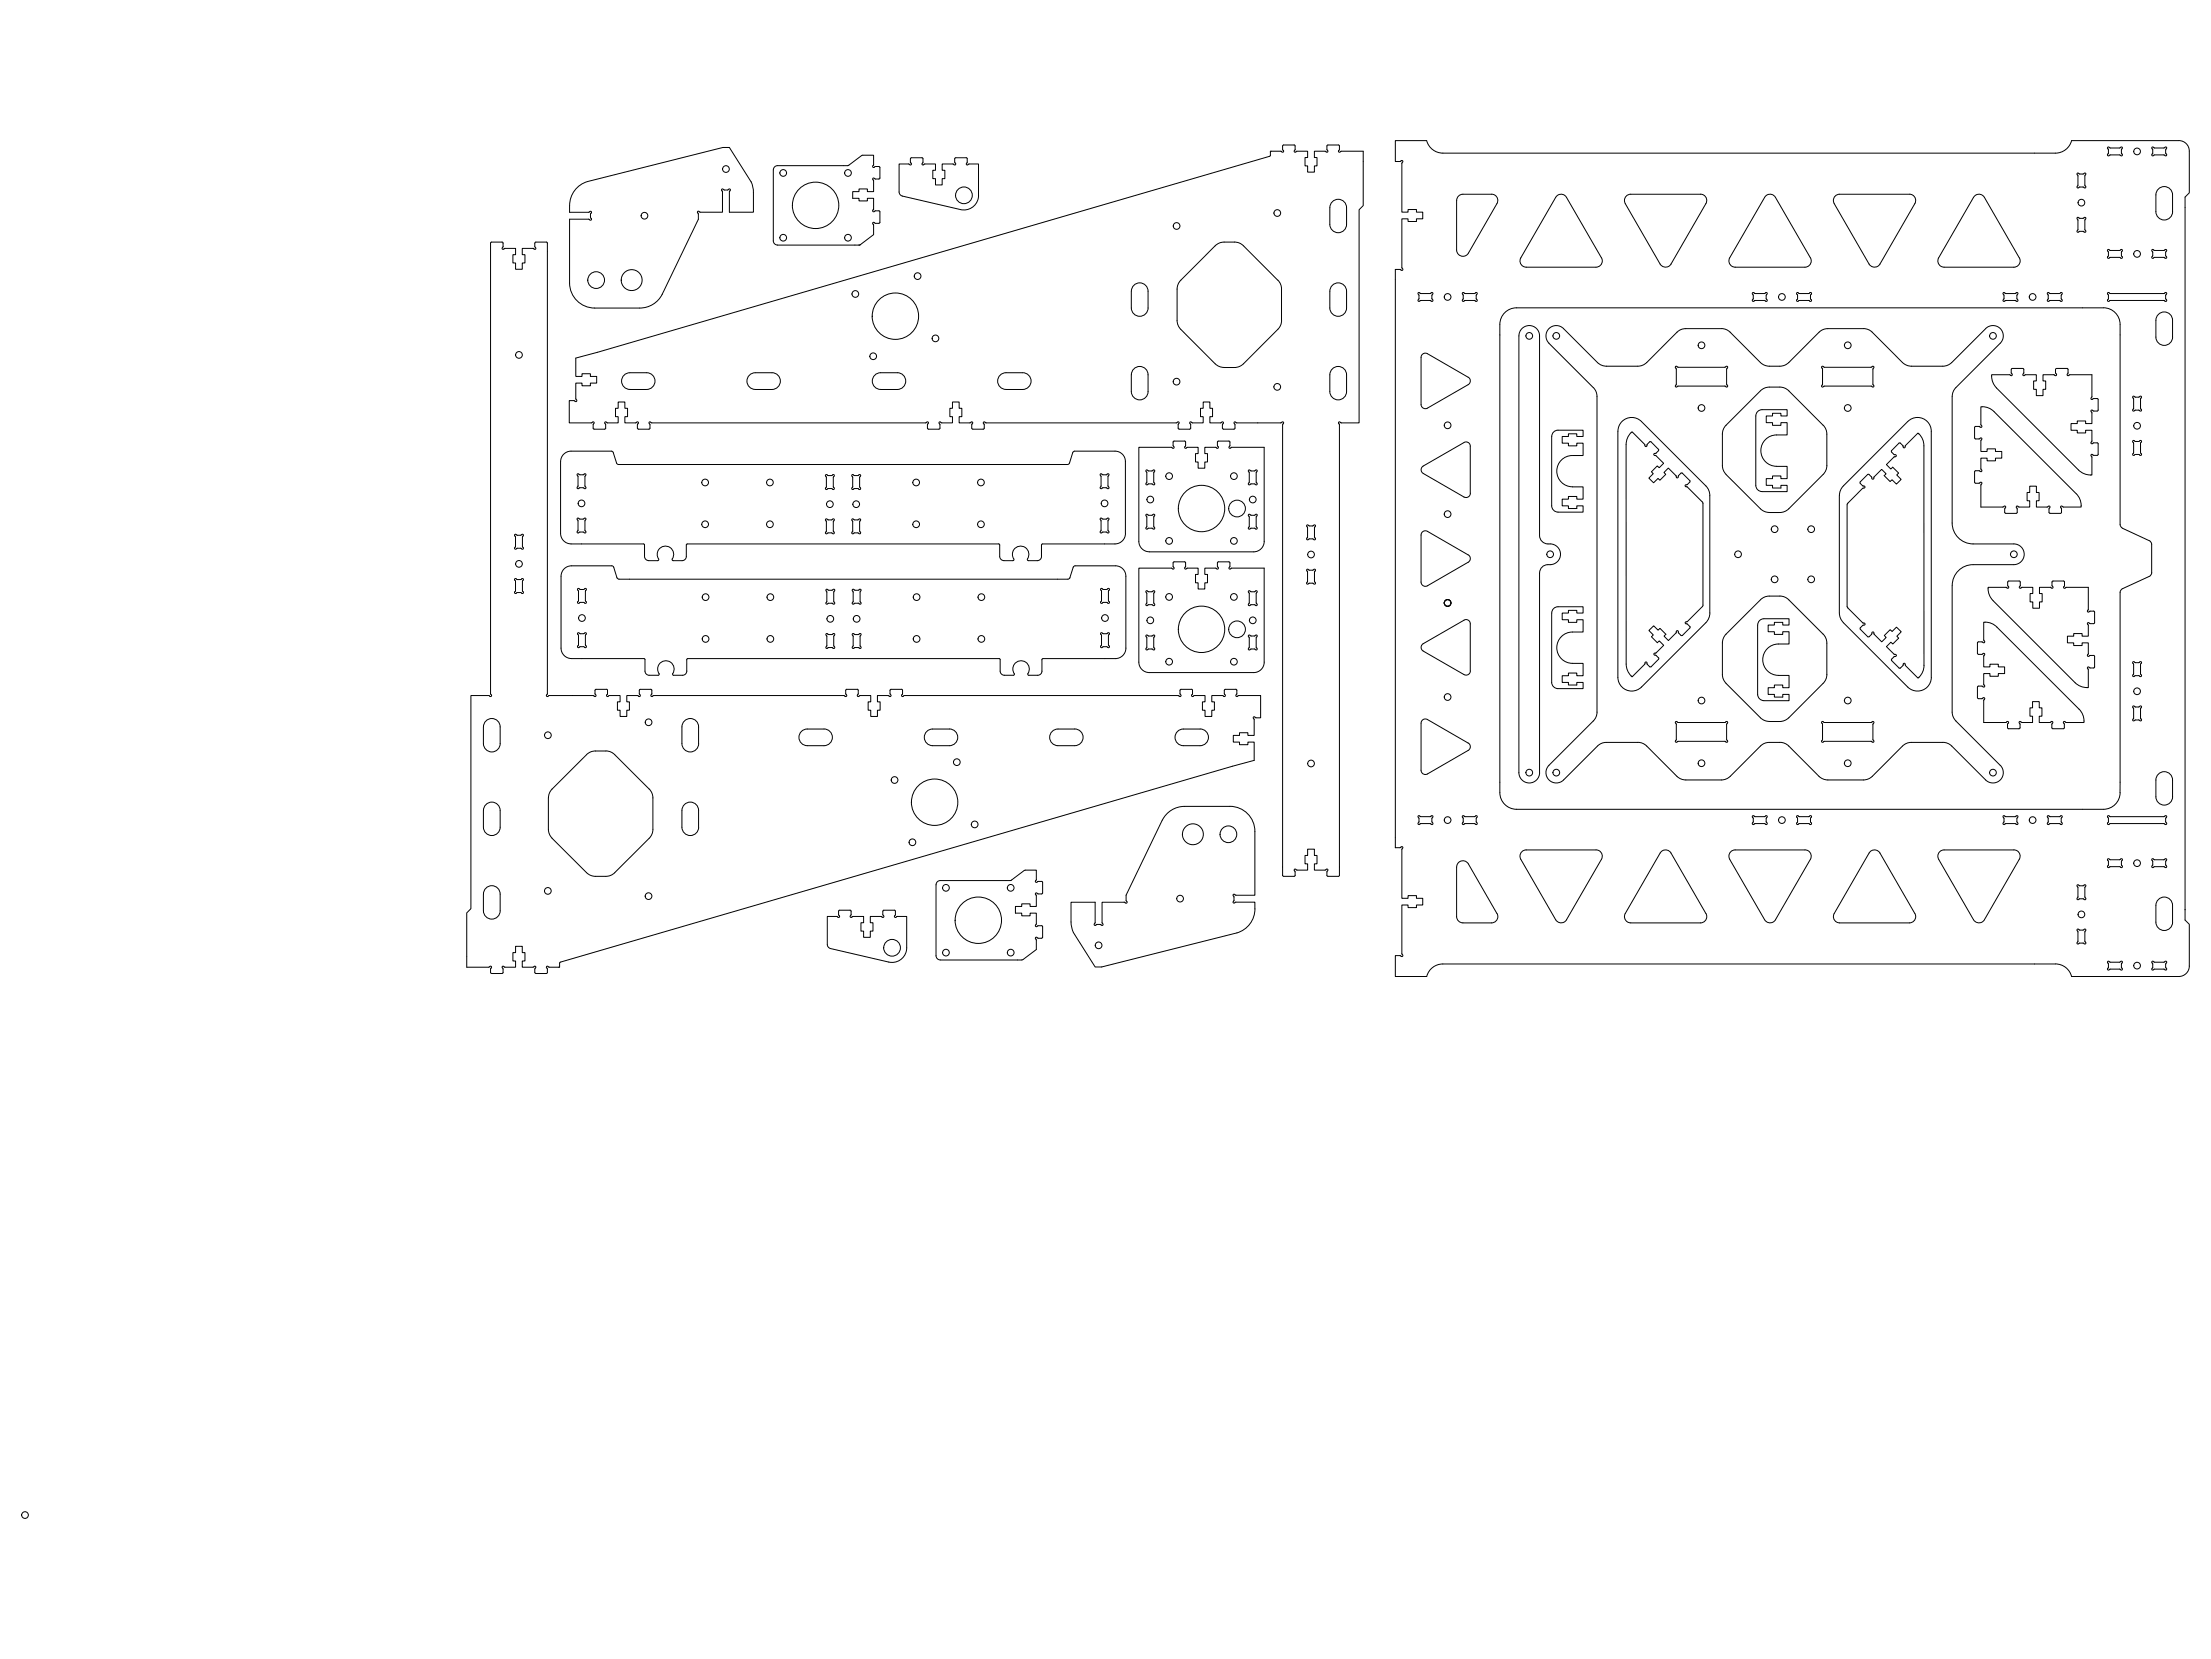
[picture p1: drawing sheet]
<svg xmlns="http://www.w3.org/2000/svg" width="1219mm" height="914mm" viewBox="0 0 1219 914" stroke-linecap="round" stroke-linejoin="round" font-family="sans-serif">
<!-- layer: WHITE -->
<g fill="none" stroke="#000" stroke-width=".55">
<path d="M713 80h-6v2a1 1 0 0 1 0 2 .8 .8 0 0 1-1-1h-5M713 80h1v3a.8 .8 0 0 0 0 1 .8 .8 0 0 0 1-1h6v4h-2v4h2v4h4v-4h1v-4h-1v-4h6a.7 .7 0 0 0 1 1 1.1 1.1 0 0 0-1-2l1-2h6M738 80v3a.8 .8 0 0 0 0 1 .8 .8 0 0 0 1-1h13M1142 78h59M1142 77a9 9 0 0 1-9 7M1201 77a6 6 0 0 1 6 6v23l-2 3M426 94v39l1 1 2 1h42M430 95a1.9 1.9 0 0 1 3-1 1.9 1.9 0 0 1 0 3 1.9 1.9 0 0 1-3-1v-1M465 91h-36l-2 1-1 2M476 86h6v5a.8 .8 0 0 0-1 1 1 1 0 0 0 2 0h2v6M485 98v1h-2a1.1 1.1 0 0 0-2-1 1.1 1.1 0 0 0 1 2v6h-4v-2h-4v2h-4v3h4v2h4v-2h4v6a1.1 1.1 0 0 0-1 2 1.1 1.1 0 0 0 2-1h2v1v6h-2M526 88v1a1.1 1.1 0 0 1 1 2 1.1 1.1 0 0 1-2-1h-6v4h2v4h-2v4h-3v-4h-2v-4h2v-4h-6l-1 1a.8 .8 0 0 1-1-1 .8 .8 0 0 1 1-1l-1-2h-6v1v1v1a.8 .8 0 0 1 0 1 .8 .8 0 0 1-1-1"/>
<path d="M526 88l1-1h6v3a.8 .8 0 0 0 0 1 .8 .8 0 0 0 1-1h5v18a8 8 0 0 1-9 8l-33-8-1-2v-16h5M700 86l-371 108M752 89v24l-3 3v117h-10a.8 .8 0 0 0-1 0 .8 .8 0 0 0 0 1v244M1122 84h-327a9 9 0 0 1-9-6h-17v11h3a.8 .8 0 0 1 1 0 .8 .8 0 0 1 0 1v27h3v-2h5v2h3v4h-3v1h-5v-1h-3v27a.8 .8 0 0 1 0 1 .8 .8 0 0 1-1-1M1146 96h2a1 1 0 0 1 2 0 .8 .8 0 0 1-1 1v5l1 1a.8 .8 0 0 1-1 1 .8 .8 0 0 1-1-1M1147 96a1 1 0 0 0-2 0 .8 .8 0 0 0 0 1v5M1162 81l6 1a1.1 1.1 0 0 1 2-1 1.1 1.1 0 0 1-1 2l1 2a.8 .8 0 0 1-1 1 .8 .8 0 0 1-1-1h-5v1a.8 .8 0 0 1-1-1 .8 .8 0 0 1 0-1zM1186 81l7 1a.8 .8 0 0 1 1-1 1 1 0 0 1 0 2v2a.8 .8 0 0 1 0 1 .8 .8 0 0 1-1-1h-5l-1 1a.8 .8 0 0 1-1-1 .8 .8 0 0 1 1-1zM399 105h2a.8 .8 0 0 1 1-1 1 1 0 0 1 0 2M399 105a.8 .8 0 0 0-1-1 1 1 0 0 0 0 2v11h-12a.8 .8 0 0 0-1 0 .8 .8 0 0 0 0 1v3l-20 41a14 14 0 0 1-12 8h-25a14 14 0 0 1-14-14v-35h11a.8 .8 0 0 0 1 0 .8 .8 0 0 0 0-1v-2a.8 .8 0 0 0 0-1 .8 .8 0 0 0-1 0h-11a16 16 0 0 1 4-14l6-3 75-19h3l12 20 1 4v12h-13v-11M733 114a5 5 0 0 1 5-4 5 5 0 0 1 4 4v10a5 5 0 0 1-4 4 5 5 0 0 1-5-4v-10M822 107h1a3 3 0 0 1 2 5l-16 28"/>
<path d="M897 108l2-1h39a3 3 0 0 1 2 5l-19 34a3 3 0 0 1-6 0l-19-34a3 3 0 0 1 1-4zM1012 108l2-1h39a3 3 0 0 1 3 5l-20 34a3 3 0 0 1-6 0l-19-34a3 3 0 0 1 1-4zM1146 102h-1a1 1 0 0 0 0 2 .7 .7 0 0 0 1-1h2M1190 104a5 5 0 0 1 5-1 5 5 0 0 1 3 4v10a5 5 0 0 1-5 4 5 5 0 0 1-5-4v-10zM1205 114v387M270 139v243l1 1a.8 .8 0 0 1-1 1 .8 .8 0 0 1-1-1h-9v118l-3 2v24M270 134l1-1h6v3a.7 .7 0 0 0 0 1 .7 .7 0 0 0 1 0h6v3h-1v5h1v3h4v-3h1v-5h-1v-3h6M302 134l-1-1-6 1v2v1a.8 .8 0 0 1-1 0M302 139v244a.8 .8 0 0 0 0 1 .8 .8 0 0 0 1-1h12M430 131a1.9 1.9 0 0 1 3-2 2 2 0 0 1 0 4 1.9 1.9 0 0 1-3-1v-1M483 123h-1a.8 .8 0 0 0-1 0 .8 .8 0 0 0 1 1v5M670 135l-20 20-1 4"/>
<path d="M670 135l4-2h7l3 1 21 21 1 4v18v2l-1 2-21 20-3 2-9-1-2-1-20-21-1-3v-18M1146 126l-1 1a.7 .7 0 0 0 0 1 .7 .7 0 0 0 1 0h2M1146 120h2a1 1 0 0 1 2 0 .9 .9 0 0 1-1 1v5l1 1a.8 .8 0 0 1-1 1 .8 .8 0 0 1-1-1M1147 120a1 1 0 0 0-2 0 .8 .8 0 0 0 0 1v5M1162 138h6a1 1 0 0 1 2 0 .8 .8 0 0 1-1 1l1 3a.8 .8 0 0 1-1 0 .8 .8 0 0 1-1 0h-5a.8 .8 0 0 1-1 0 .8 .8 0 0 1 0-1zM1186 138h7a.8 .8 0 0 1 1 0 .8 .8 0 0 1 0 1v3a.8 .8 0 0 1-1 0h-5h-1a.8 .8 0 0 1-1 0 .8 .8 0 0 1 1-1zM625 158a5 5 0 0 1 5-2 5 5 0 0 1 3 5v9a5 5 0 0 1-5 4 5 5 0 0 1-4-4v-10zM769 149h3M769 154v307M883 142a3 3 0 0 1-3 5h-39a3 3 0 0 1-3-5l20-34a3 3 0 0 1 6 1l19 33M998 142a3 3 0 0 1-3 5h-39a3 3 0 0 1-2-5l19-34a3 3 0 0 1 6 1l19 33M1113 142a3 3 0 0 1-3 5h-39a3 3 0 0 1-2-5l19-34a3 3 0 0 1 6 1l19 33"/>
<path d="M733 161a5 5 0 0 1 5-5 5 5 0 0 1 4 5v9a5 5 0 0 1-4 4 5 5 0 0 1-5-4v-9M782 161l6 1a1.1 1.1 0 0 1 2-1 1.1 1.1 0 0 1-1 2l1 2a.8 .8 0 0 1-1 1 .8 .8 0 0 1-1 0h-5a.8 .8 0 0 1-1-1zM796 164a1.9 1.9 0 0 1 3-2 1.9 1.9 0 0 1 0 3 1.9 1.9 0 0 1-3-1M806 161l7 1a.8 .8 0 0 1 1-1 1 1 0 0 1 0 2v2a.8 .8 0 0 1 0 1 .8 .8 0 0 1-1 0h-6a.8 .8 0 0 1-1-1 .8 .8 0 0 1 1 0zM968 162a1.1 1.1 0 0 0-2-1 1.1 1.1 0 0 0 1 2l-1 2a.7 .7 0 0 0 0 1 .7 .7 0 0 0 1 0h6a.8 .8 0 0 0 1 0 .8 .8 0 0 0 0-1v-2a1 1 0 0 0 0-2 .8 .8 0 0 0-1 1h-6M980 164a1.9 1.9 0 0 1 3-2 1.9 1.9 0 0 1 0 3 1.9 1.9 0 0 1-2-1h-1M990 161l7 1a.8 .8 0 0 1 1-1 1 1 0 0 1 0 2v2a.8 .8 0 0 1 0 1 .8 .8 0 0 1-1 0h-5h-1a.8 .8 0 0 1-1-1 .8 .8 0 0 1 1 0zM1104 161l7 1a.8 .8 0 0 1 1-1 1 1 0 0 1 0 2v2a.8 .8 0 0 1 0 1 .8 .8 0 0 1-1 0h-5h-1a.8 .8 0 0 1-1-1 .8 .8 0 0 1 1 0zM1119 164a1.8 1.8 0 0 1 2-2 1.8 1.8 0 0 1 1 3 1.8 1.8 0 0 1-3-1M1129 161l6 1a1.1 1.1 0 0 1 2-1 1.1 1.1 0 0 1-1 2l1 2a.8 .8 0 0 1-1 1 .8 .8 0 0 1-1 0h-5h-1a.8 .8 0 0 1 0-1zM1148 170h-312a9 9 0 0 0-9 9M1160 170a9 9 0 0 1 9 9"/>
<path d="M1162 161l31 1a.8 .8 0 0 1 1-1 1 1 0 0 1 0 2v2a.8 .8 0 0 1 0 1 .8 .8 0 0 1-1 0h-30a.8 .8 0 0 1-1-1zM1190 173a5 5 0 0 1 5-1 5 5 0 0 1 3 5v9a5 5 0 0 1-5 4 5 5 0 0 1-5-4l1-10zM317 197v10h4v-1h4v1h4v4h-4v2h-4v-2h-4v9a.8 .8 0 0 1 1 1 1 1 0 0 1-2 0h-2v12h12a.8 .8 0 0 1 1 0 .8 .8 0 0 1 0 1M827 185v246M854 189l24 25 2 2v2v175M854 189a6 6 0 0 1 0-8 6 6 0 0 1 8 0l19 19 4 2h18l3-1 18-18 4-2h22l2 1 2 1 18 18 3 1h6l5-2 17-17 2-1 3-1h20l4 2 17 17 5 2M1169 185v105l1 1 15 7 1 2v17l-16 7-1 2v105M344 207l2-1 10-1a5 5 0 0 1 5 5 5 5 0 0 1-5 5h-9a5 5 0 0 1-4-3 5 5 0 0 1 1-5zM413 207l3-1 10-1a5 5 0 0 1 4 5 5 5 0 0 1-4 5h-10a5 5 0 0 1-4-3 5 5 0 0 1 1-5zM482 207l3-1 10-1a5 5 0 0 1 4 5 5 5 0 0 1-4 5h-10a5 5 0 0 1-4-3 5 5 0 0 1 1-5zM552 207l2-1 10-1a5 5 0 0 1 4 5 5 5 0 0 1-4 5h-9a5 5 0 0 1-5-3 5 5 0 0 1 2-5zM625 204a5 5 0 0 1 5-2 5 5 0 0 1 3 5v9a5 5 0 0 1-5 4 5 5 0 0 1-4-4v-10z"/>
<path d="M733 207a5 5 0 0 1 5-5 5 5 0 0 1 4 5v9a5 5 0 0 1-4 4 5 5 0 0 1-5-4v-9M924 212a.8 .8 0 0 0 0 1 .8 .8 0 0 0 1 0h26a.8 .8 0 0 0 1 0 .8 .8 0 0 0 0-1v-9a.8 .8 0 0 0 0-1 .8 .8 0 0 0-1 0h-26a.8 .8 0 0 0-1 0 .8 .8 0 0 0 0 1v9M970 215l-19 19-1 3-1 2 1 18 2 4M971 215l4-2h7l2 1 22 21 1 4v18v2l-2 2-19 19-2 2h-3h-6l-3-1-21-20M1005 212a.8 .8 0 0 0-1 1 1 1 0 0 0 2 0h26a.8 .8 0 0 0 1 0 .8 .8 0 0 0-1-1v-9a.8 .8 0 0 0 1-1 1 1 0 0 0-2 0h-25a1 1 0 0 0-2 0 .8 .8 0 0 0 1 1v9M1054 202h17l3-1 21-20a6 6 0 0 1 8 0 6 6 0 0 1 0 8l-25 25-2 3v71a12 12 0 0 0 12 12M1140 203v3a.8 .8 0 0 0 0 1 .8 .8 0 0 0 1 0h12v12a.8 .8 0 0 0 0 1 .8 .8 0 0 0 1 0h3v6l-1 1h-2a.8 .8 0 0 0-1-1 1 1 0 0 0 0 2v5h-3v-1h-5v1h-3v4h3v2h5v-2h3v6a1 1 0 0 0 0 2 .8 .8 0 0 0 1-1h3v6l-1 1h-2a.8 .8 0 0 0-1 0 .8 .8 0 0 0 0 1v10l-4-1-3-2-46-46-2-3v-3h10a.8 .8 0 0 0 1 0 .8 .8 0 0 0 0-1v-3h6h1v3a.8 .8 0 0 0-1 1 1 1 0 0 0 2 0h6v3h-2v5h2v3h3v-3h2v-5h-2v-3h6a1 1 0 0 0 2 0 .8 .8 0 0 0-1-1v-3h6M1180 220a1 1 0 0 0 0-2 .8 .8 0 0 0-1 1h-2a.8 .8 0 0 0-1 0 .8 .8 0 0 0 0 1v5a1 1 0 0 0 0 2 .7 .7 0 0 0 1-1h2a.7 .7 0 0 0 1 0 .7 .7 0 0 0 0-1v-5M351 234a.8 .8 0 0 0 1-1 1 1 0 0 0-2 0h-6v-3h2v-5h-2v-3h-3v3h-2v5h2v3h-6a.7 .7 0 0 0-1-1 .7 .7 0 0 0-1 1l1 3-1 1h-5l-1-1v-2M359 233h151a1 1 0 0 1 2 0 .8 .8 0 0 1-1 1M359 233a.8 .8 0 0 0-1 0 .8 .8 0 0 0 0 1v2v1h-6l-1-1v-2M536 234a.8 .8 0 0 0 0-1 .8 .8 0 0 0-1 0h-6v-3h1v-5h-1v-3h-4v3h-1v5h1v3h-6a.8 .8 0 0 0-1 0 .8 .8 0 0 0 0 1v2v1h-6l-1-1v-2"/>
<path d="M649 234a.8 .8 0 0 0 1-1 1 1 0 0 0-2 0h-104a1 1 0 0 0-2 0 .8 .8 0 0 0 1 1v2l-1 1h-6v-1v-2M674 234a.8 .8 0 0 0 0-1 .8 .8 0 0 0-1 0h-6v-3h1v-5h-1v-3h-4v3h-1v5h1v3h-6a.8 .8 0 0 0-1 0 .8 .8 0 0 0 0 1v2v1h-6l-1-1v-2M682 233a1 1 0 0 0-2 0 .8 .8 0 0 0 1 1v2l-1 1h-6v-1v-2M693 233h13a.8 .8 0 0 1 1 0 .8 .8 0 0 1 0 1M707 234v244M787 225a2.4 2.4 0 0 1-4-2v-26a2.3 2.3 0 0 1 4-2l23 13a2.4 2.4 0 0 1-1 4l-22 13M856 238l3-1h14v4h-4v-2h-4v2h-4v3h4v2h4v-2h4v7h-6a9 9 0 0 0-9 9 9 9 0 0 0 9 8h6v7h-4v-1h-4v1h-4v4h4v1h4v-1h4v3h-14a4 4 0 0 1-4-3v-38zM892 238v135a8 8 0 0 0 5 7 8 8 0 0 0 8-1M892 238a8 8 0 0 1 5-7 8 8 0 0 1 8 1l35 36 2 2 1 3-1 67-2 3-35 36M969 227l2-1h14v3h-3v-1h-5v1h-3v4h3v1h5v-1h3v7h-6a9 9 0 0 0-8 8 9 9 0 0 0 8 9h6v7h-3v-2h-5v2h-3v4h3v1h5v-1h3v3h-14a3 3 0 0 1-3-3v-39zM1058 239h-1l-7 7a.8 .8 0 0 1-1 1 .8 .8 0 0 1 0-1l-2-2-4 5 1 1a.8 .8 0 0 1 1 1 .8 .8 0 0 1-1 1M1058 239l2 4 1 3"/>
<path d="M341 256l-1-1-3-6h-22a6 6 0 0 0-6 5v40a6 6 0 0 0 6 6M347 256h236M588 256l2-1 1-6h1h23a6 6 0 0 1 5 5v40a6 6 0 0 1-5 6M646 247h-18v51a6 6 0 0 0 6 6h57a6 6 0 0 0 6-6M653 243h-6v3a.8 .8 0 0 1 0 1 .8 .8 0 0 1-1 0M653 243h1v3a.8 .8 0 0 0-1 1 1 1 0 0 0 2 0h5v3h-1v5h1v3h4v-3h2v-5h-2v-3h6M677 243h-6v3h1a.8 .8 0 0 1-1 1 .8 .8 0 0 1-1 0M677 243h1v3a.7 .7 0 0 0 0 1 .7 .7 0 0 0 1 0h18v51M690 260h1a1.1 1.1 0 0 1 2-1 1 1 0 0 1 0 2M690 260a1.1 1.1 0 0 0-2-1 1.1 1.1 0 0 0 1 2v5M807 244l-22 13a2.4 2.4 0 0 0 0 4l22 13a2.4 2.4 0 0 0 4-2M807 244a2.3 2.3 0 0 1 4 2v26"/>
<path d="M896 245l1-4 3-3 7 7a.8 .8 0 0 0 1 1 .8 .8 0 0 0 0-1l2-2 4 5-1 2a.8 .8 0 0 0-1 1 .8 .8 0 0 0 1 0l4 4-2 3-1-1-4 3 1 1-2 3 3 2 2-2 1 1 3-4-1-1 3-2 4 4M1044 252l-4 4 2 3 1-1 4 3-1 1 2 2-3 3-2-3-1 1-3-3 1-1-3-2-4 4v1a.8 .8 0 0 1-1 0 .8 .8 0 0 1 0-1l-2-2v1l-5 4h1M1176 243h3a.8 .8 0 0 1 1 0 .8 .8 0 0 1 0 1v5l1 1a.8 .8 0 0 1-1 1 .8 .8 0 0 1-1-1l-3 1a.8 .8 0 0 1 0-1 .8 .8 0 0 1 0-1zM319 277a1.9 1.9 0 0 1 2-1 1.9 1.9 0 0 1 1 3 1.9 1.9 0 0 1-3-1v-1M320 262a1.1 1.1 0 0 0-2-1 1.1 1.1 0 0 0 1 2v5a.8 .8 0 0 0-1 1 1 1 0 0 0 2 0h1a1 1 0 0 0 2 0 .8 .8 0 0 0-1-1v-5a1.1 1.1 0 0 0 1-2 1.1 1.1 0 0 0-2 1h-1M455 262h3a1 1 0 0 1 2 0 .8 .8 0 0 1-1 1v5l1 1a.8 .8 0 0 1-1 1 .8 .8 0 0 1-1-1l-2 1a.8 .8 0 0 1-1-1 .8 .8 0 0 1 1-1zM456 278a1.8 1.8 0 0 1 2-2 1.8 1.8 0 0 1 1 3 1.8 1.8 0 0 1-3-1M470 278a1.8 1.8 0 0 1 3-2 1.8 1.8 0 0 1 0 3 1.8 1.8 0 0 1-3-1M473 269a.8 .8 0 0 0 1 0 .8 .8 0 0 0 0-1v-5a.8 .8 0 0 0 0-1 .8 .8 0 0 0-1 0h-2a.8 .8 0 0 0-1 0 .8 .8 0 0 0 0 1v5a1 1 0 0 0 0 2 .8 .8 0 0 0 1-1h2M608 262a.8 .8 0 0 0-1-1 1 1 0 0 0 0 2v5a.8 .8 0 0 0 0 1 .8 .8 0 0 0 1 0h2a.8 .8 0 0 0 1 0 .8 .8 0 0 0 0-1v-5a1 1 0 0 0 0-2 .8 .8 0 0 0-1 1h-2M632 266v-5a1 1 0 0 1 0-2 .8 .8 0 0 1 1 1h2a.8 .8 0 0 1 1-1 1 1 0 0 1 0 2v5h1a.8 .8 0 0 1-1 1 .8 .8 0 0 1-1 0M632 266a.7 .7 0 0 0 0 1 .7 .7 0 0 0 1 0h2"/>
<path d="M689 266a.8 .8 0 0 0-1 1 1 1 0 0 0 2 0h1M692 261v5a.8 .8 0 0 1 1 1 .8 .8 0 0 1-1 0M924 262a.7 .7 0 0 0 1 1 .7 .7 0 0 0 0-1l2-1 5 4-2 2a.8 .8 0 0 0-1 1 .8 .8 0 0 0 1 0l8 9M1025 266l3 2a.8 .8 0 0 1 0 1 .8 .8 0 0 1-1 0l-8 8M284 295h3a.8 .8 0 0 1 1 0 .8 .8 0 0 1 0 1v5v1a.8 .8 0 0 1 0 1 .8 .8 0 0 1-1-1l-3 1a.8 .8 0 0 1 0-1 .8 .8 0 0 1 0-1zM320 286h1a1 1 0 0 1 2 0 .8 .8 0 0 1-1 1M320 286a1 1 0 0 0-2 0 .8 .8 0 0 0 1 1v5a1.1 1.1 0 0 0-1 2 1.1 1.1 0 0 0 2-1h2a.7 .7 0 0 0 1 0 .7 .7 0 0 0-1-1v-5M321 300h34v7l1 1 2 1h5a5 5 0 0 1 1-7 5 5 0 0 1 6 0 5 5 0 0 1 1 7h6l1-1v-1M458 294h1a.8 .8 0 0 0 1 0 .8 .8 0 0 0-1-1v-5a1.1 1.1 0 0 0 1-2 1.1 1.1 0 0 0-2 1h-2a.8 .8 0 0 0-1-1 1.1 1.1 0 0 0 1 2v5a.8 .8 0 0 0-1 1 1 1 0 0 0 2 0h1M473 294a.8 .8 0 0 0 1 0 .8 .8 0 0 0 0-1v-5a1 1 0 0 0 0-2 .8 .8 0 0 0-1 1h-2a.8 .8 0 0 0-1-1 1 1 0 0 0 0 2v5a.8 .8 0 0 0 0 1 .8 .8 0 0 0 1 0h2M608 286h2a.8 .8 0 0 1 1 0 .8 .8 0 0 1 0 1M608 286a.8 .8 0 0 0-1 0 .8 .8 0 0 0 0 1v5a1 1 0 0 0 0 2 .8 .8 0 0 0 1-1h2a.8 .8 0 0 0 1 1 1 1 0 0 0 0-2v-5"/>
<path d="M609 300h-34h-1v7M632 284h3a.8 .8 0 0 1 1 0 .8 .8 0 0 1 0 1v5l1 1a.8 .8 0 0 1-1 1 .8 .8 0 0 1-1-1l-2 1a.8 .8 0 0 1-1-1 .8 .8 0 0 1 0-1zM689 290a1.1 1.1 0 0 0-1 2 1.1 1.1 0 0 0 2-1h1M690 284h1a1 1 0 0 1 2 0 .8 .8 0 0 1 0 1M690 284a1 1 0 0 0-2 0 .8 .8 0 0 0 1 1v5M692 285v5l1 1a.8 .8 0 0 1-1 1 .8 .8 0 0 1 0-1M720 290h4a.8 .8 0 0 1 1-1 1 1 0 0 1 0 2v5v1a.8 .8 0 0 1 0 1 .8 .8 0 0 1-1-1h-3a.8 .8 0 0 1-1 0 .8 .8 0 0 1 1-1zM1088 300h22a6 6 0 0 1 6 6 6 6 0 0 1-6 5h-22M1105 280a.8 .8 0 0 0 1-1 1 1 0 0 0-2 0h-12v-12a.8 .8 0 0 0 0-1 .8 .8 0 0 0-1 0h-2v-6l2-1a.8 .8 0 0 0 1 1 1 1 0 0 0 0-2v-5h3v1h5v-1h4v-4h-4v-2h-5v2h-3v-6a.9 .9 0 0 0 0-1 .9 .9 0 0 0-1 0h-2v-6v-1h2a1 1 0 0 0 2 0 .8 .8 0 0 0-1-1v-10h3l3 2 47 47 2 3v3h-10a.8 .8 0 0 0-1 0 1 1 0 0 0 0 2v2h-6M1130 281v1v1M1130 280a.8 .8 0 0 0 0-1 .8 .8 0 0 0-1 0h-6v-3h1v-5h-1v-3h-4v3h-2v5h2v3h-6a.8 .8 0 0 0-1 0 1 1 0 0 0 0 2v2h-1h-5l-1-1v-1M284 319h3a.8 .8 0 0 1 1 0 .8 .8 0 0 1 0 1v6a.8 .8 0 0 1 0 1 .8 .8 0 0 1-1 0h-3a.8 .8 0 0 1 0-1z"/>
<path d="M341 319l-1-1-2-5v-1h-23a6 6 0 0 0-6 6v39a6 6 0 0 0 6 6M347 319h236M574 307v1l-2 1h-6a5 5 0 0 0 0-7 5 5 0 0 0-7 0 5 5 0 0 0 0 7h-6l-1-1-1-1v-7h-172h-1v7M615 312h-23v1l-2 5-1 1M615 312a6 6 0 0 1 6 6v39a6 6 0 0 1-6 6M646 313h-18v52a6 6 0 0 0 6 6h57a6 6 0 0 0 6-6M646 313a.8 .8 0 0 0 1 0 .8 .8 0 0 0 0-1v-2h6h1v2a1.1 1.1 0 0 0-1 2 1.1 1.1 0 0 0 2-1h5v4h-1v4h1v4h4v-4h2v-4h-2v-4h6M670 313a1 1 0 0 0 2 0 .8 .8 0 0 0-1-1v-2h6h1v2a1 1 0 0 0 0 2 .7 .7 0 0 0 1-1h18v52M720 314h4a.8 .8 0 0 1 1 0 .8 .8 0 0 1 0 1v5v1a.8 .8 0 0 1 0 1 .8 .8 0 0 1-1-1l-3 1a.8 .8 0 0 1-1-1 .8 .8 0 0 1 1-1zM849 316v110M849 316a5 5 0 0 1 6-5 6 6 0 0 0 5-7 6 6 0 0 0-7-4 5 5 0 0 1-4-5v-110a6 6 0 0 0-6-6 6 6 0 0 0-6 6v241a6 6 0 0 0 6 6 6 6 0 0 0 6-6M853 305a1.9 1.9 0 0 1 2-1 1.9 1.9 0 0 1 1 3 1.9 1.9 0 0 1-3-1"/>
<path d="M956 305a1.9 1.9 0 0 1 3-1 1.9 1.9 0 0 1 0 3 1.9 1.9 0 0 1-3-1M1108 305a1.9 1.9 0 0 1 3-1 1.9 1.9 0 0 1 0 3 1.9 1.9 0 0 1-3-1M319 331a.7 .7 0 0 0 0 1 .7 .7 0 0 0 1 0h2M320 325h2a.8 .8 0 0 1 1-1 1 1 0 0 1 0 2v5v1a.8 .8 0 0 1 0 1 .8 .8 0 0 1-1-1M320 325a1.1 1.1 0 0 0-2-1 1.1 1.1 0 0 0 1 2v5M387 329a1.9 1.9 0 0 1 3-1 1.9 1.9 0 0 1 0 3 1.9 1.9 0 0 1-3-1v-1M455 325h4a.8 .8 0 0 1 1 0 .8 .8 0 0 1 0 1v5v1a.8 .8 0 0 1 0 1 .8 .8 0 0 1-1-1l-3 1a.8 .8 0 0 1-1-1 .8 .8 0 0 1 1-1zM471 325a.8 .8 0 0 0-1 0 .8 .8 0 0 0 0 1v6a.7 .7 0 0 0 0 1 .7 .7 0 0 0 1-1h2a1.1 1.1 0 0 0 2 1 1.1 1.1 0 0 0-1-2v-5a.9 .9 0 0 0 1-1 1 1 0 0 0-2 0h-2M608 325a.8 .8 0 0 0-1-1 1 1 0 0 0 0 2v5a1 1 0 0 0 0 2 .8 .8 0 0 0 1-1h2a1 1 0 0 0 2 0 .7 .7 0 0 0-1-1v-5a1 1 0 0 0 0-2 .8 .8 0 0 0-1 1h-2M632 332a1 1 0 0 0 0 2 .7 .7 0 0 0 1-1h2a1.1 1.1 0 0 0 2 1 1.1 1.1 0 0 0-1-2v-5a.8 .8 0 0 0 0-1 .8 .8 0 0 0-1 0h-2a.8 .8 0 0 0-1 0 .8 .8 0 0 0 0 1v5M689 332a1.1 1.1 0 0 0-1 2 1.1 1.1 0 0 0 2-1h1M690 326h1a1 1 0 0 1 2 0 .8 .8 0 0 1 0 1"/>
<path d="M690 326a1 1 0 0 0-2 0 .8 .8 0 0 0 1 1v5M692 327v5l1 1a.8 .8 0 0 1-1 1 .8 .8 0 0 1 0-1M787 323a2.4 2.4 0 0 1-4-2v-26a2.3 2.3 0 0 1 4-2l23 13a2.3 2.3 0 0 1-1 4l-22 13M855 338a3 3 0 0 1 4-4h14v4h-4v-2h-4v2h-4v4h4v1h4v-1h4v6h-6a9 9 0 0 0-9 9 9 9 0 0 0 9 9h6v6h-4v-1h-4v1h-4v4h4v2h4v-2h4v4h-14a4 4 0 0 1-4-4v-38M938 334l-8 9a.8 .8 0 0 0-1 0 .8 .8 0 0 0 1 1l2 2-5 4M970 331l-19 19-1 2-1 2 1 18 2 5M971 331l4-2h7h2l22 21 1 4v18v2l-2 3-19 19-2 1-3 1h-6l-3-2-21-19M1019 335l8 8a.8 .8 0 0 1 1 1 .8 .8 0 0 1-1 1M1106 324h-10v3l2 3 46 46 3 2 4 1v-10a.8 .8 0 0 1 0-1 .8 .8 0 0 1 1 0h2h1M1114 323l-1-3h-6v1v2a.8 .8 0 0 1 0 1 .8 .8 0 0 1-1 0M1114 323a.8 .8 0 0 0-1 1 1 1 0 0 0 2 0h6v3h-2v5h2v3h3v-3h2v-5h-2v-3h6M1138 323v-2v-1h-7v3a.8 .8 0 0 1 1 1 1 1 0 0 1-2 0"/>
<path d="M1138 323a.8 .8 0 0 0 0 1 .8 .8 0 0 0 1 0h12v12a.8 .8 0 0 0 0 1 .8 .8 0 0 0 1 0h3v6M319 355v1a.7 .7 0 0 0 0 1 .7 .7 0 0 0 1-1h2M320 349h2a.8 .8 0 0 1 1 0 .8 .8 0 0 1 0 1M320 349a1 1 0 0 0-2 0 .8 .8 0 0 0 1 1v5M323 350v5v1a.8 .8 0 0 1 0 1 .8 .8 0 0 1-1-1M387 352a1.9 1.9 0 0 1 3-1 1.9 1.9 0 0 1 0 3 1.9 1.9 0 0 1-3-1v-1M456 341a1.9 1.9 0 0 1 3-1 1.9 1.9 0 0 1 0 3 1.9 1.9 0 0 1-3-1v-1M459 357a.8 .8 0 0 0 1 0 .8 .8 0 0 0 0-1v-5a1 1 0 0 0 0-2 .8 .8 0 0 0-1 1h-2a1.1 1.1 0 0 0-2-1 1.1 1.1 0 0 0 1 2v5a.8 .8 0 0 0 0 1 .8 .8 0 0 0 1 0h2M470 341a1.9 1.9 0 0 1 3-1 1.9 1.9 0 0 1 0 3 1.9 1.9 0 0 1-3-1v-1M471 350h2a1.1 1.1 0 0 1 2-1 1.1 1.1 0 0 1-1 2v5a.8 .8 0 0 1 1 1 1 1 0 0 1-2 0M471 350a.8 .8 0 0 0-1-1 1 1 0 0 0 0 2v5a.7 .7 0 0 0 0 1 .7 .7 0 0 0 1 0h2M607 341a1.9 1.9 0 0 1 3-2 1.9 1.9 0 0 1 0 3 1.9 1.9 0 0 1-3-1"/>
<path d="M611 350a.8 .8 0 0 0 0-1 .8 .8 0 0 0-1 0h-2a.8 .8 0 0 0-1 0 .8 .8 0 0 0 0 1v6a.8 .8 0 0 0 0 1 .8 .8 0 0 0 1-1h2a1.1 1.1 0 0 0 2 1 1.1 1.1 0 0 0-1-2v-5M632 357v-5v-1a.8 .8 0 0 1 0-1 .8 .8 0 0 1 1 1h2a.8 .8 0 0 1 1-1 1 1 0 0 1 0 2v5h1a.8 .8 0 0 1-1 1 .8 .8 0 0 1-1 0M632 357a.7 .7 0 0 0 0 1 .7 .7 0 0 0 1 0h2M689 357a.8 .8 0 0 0-1 1 1 1 0 0 0 2 0h1M690 351h1a1.1 1.1 0 0 1 2-1 1 1 0 0 1 0 2M690 351a1.1 1.1 0 0 0-2-1 1.1 1.1 0 0 0 1 2v5M692 352v5h1a.8 .8 0 0 1-1 1M784 355l23-13a2.3 2.3 0 0 1 4 2v26a2.3 2.3 0 0 1-4 2l-23-13a2.3 2.3 0 0 1 0-4zM928 350h-1l-2-1a.8 .8 0 0 0 0-1 .8 .8 0 0 0-1 1l-4 4-3-2 1-1-3-4-1 1-2-2-3 3 2 2-1 1 4 3 1-1 2 3-4 4a.8 .8 0 0 0-1 1 .8 .8 0 0 0 1 0l1 2M969 344a3 3 0 0 1 3-3h14v4h-3v-2h-5v2h-3v3h3v2h5v-2h3v7h-6a9 9 0 0 0-8 9 9 9 0 0 0 8 8h6v7h-3v-1h-5v1h-3v4h3v1h5v-1h3v3h-14a4 4 0 0 1-3-3v-38M1027 345l-2 2 5 4 2-1a1 1 0 0 1 0-2 1.1 1.1 0 0 1 1 2l4 4 3-3-1-1 3-3 1 1 2-2 3 2-2 3 1 1-4 3-1-1-2 2 4 5a.9 .9 0 0 1 1 0 .9 .9 0 0 1-1 1l-1 2 4 4h1l1-1a.8 .8 0 0 1 1-1 .8 .8 0 0 1 0 1l7 7 3-3 1-4M1090 354v6l3 1a.8 .8 0 0 1 1-1 1 1 0 0 1 0 2v6h3v-2h5v2h3v3h-3v2h-5v-2h-3v6v1a.8 .8 0 0 1-1 1 .8 .8 0 0 1 0-1h-2l-1 1"/>
<path d="M1090 354h3a.8 .8 0 0 0 1 0 .8 .8 0 0 0 0-1v-10h3l3 2 46 46M1155 343l-1 1h-2a.8 .8 0 0 0-1 0 .8 .8 0 0 0 0 1v6h-3v-2h-5v2h-3v3h3v2h5v-2h3v6a1 1 0 0 0 0 2 .8 .8 0 0 0 1-1l3 1v6M321 363h34l1 7v2h2h5a5 5 0 0 1 1-7 5 5 0 0 1 6 0 5 5 0 0 1 1 7h6l1-1 1-1M379 370v-6v-1h172v1v6l1 2h2h5a5 5 0 0 1 1-7 5 5 0 0 1 6 0 5 5 0 0 1 1 7M574 370v1l-1 1h-6M609 363h-34l-1 7M914 363l-4 4h-1l-1-1a.8 .8 0 0 0-1-1 .8 .8 0 0 0 0 1l-7 7-3-3-1-4M1065 373a8 8 0 0 1-5 7 8 8 0 0 1-8-1l-36-36-1-2-1-3v-65l1-3 1-2 36-36a8 8 0 0 1 8-1 8 8 0 0 1 5 7v135M1090 379v6h1M1176 365h3a.8 .8 0 0 1 1 0 .8 .8 0 0 1 0 1v5l1 1a.8 .8 0 0 1-1 1 .8 .8 0 0 1-1-1l-3 1a.8 .8 0 0 1 0-1 .8 .8 0 0 1 0-1zM335 382v-2h-1h-6v2a1 1 0 0 1 0 2 .8 .8 0 0 1-1-1M335 382v1a.8 .8 0 0 0 0 1 .8 .8 0 0 0 1-1h6v4h-2v4h2v4h4v-4h1v-4h-1v-4h6a.7 .7 0 0 0 1 1 1.1 1.1 0 0 0-1-2l1-2h6v3a.8 .8 0 0 0 0 1 .8 .8 0 0 0 1-1h105a1.1 1.1 0 0 0 2 1 1.1 1.1 0 0 0-1-2l1-2h6v3a.8 .8 0 0 0 0 1 .8 .8 0 0 0 1-1h6v4h-1v4h1v4h4v-4h1v-4h-1v-4h6a.7 .7 0 0 0 1 1 1 1 0 0 0 0-2v-2h6h1v3a.7 .7 0 0 0-1 1 1.1 1.1 0 0 0 2-1h150"/>
<path d="M356 398a1.8 1.8 0 0 1 2-2 2.1 2.1 0 0 1 1 4 1.8 1.8 0 0 1-3-1v-1M378 397a5 5 0 0 1 4-1 5 5 0 0 1 3 5v9a5 5 0 0 1-4 4 5 5 0 0 1-5-4v-10zM650 380v2a1.1 1.1 0 0 1 1 2 .8 .8 0 0 1-1-1M651 380h6v3a.8 .8 0 0 0 0 1 .8 .8 0 0 0 1-1h6v4h-1v4h1v4h4v-4h1v-4h-1v-4h6a.7 .7 0 0 0 1 1 1 1 0 0 0 0-2v-2h6h1v3a.8 .8 0 0 0 0 1 .8 .8 0 0 0 1-1h12v13h-3a.8 .8 0 0 0-1-1 1 1 0 0 0 0 2v8h-3v-1h-5v1h-3v4h3v1h5v-1h3v10M880 392v3l-1 2-25 25a6 6 0 0 0 0 8 6 6 0 0 0 8 0l19-19 3-2h2h17l3 1 18 18 3 2h23l4-2M1076 393l2 4 25 25a6 6 0 0 1 0 8 6 6 0 0 1-8 0l-20-19-4-2h-18l-3 1-18 18M1091 385h2a.8 .8 0 0 1 1 0 .8 .8 0 0 1 0 1v12h12a.8 .8 0 0 1 1 0 .8 .8 0 0 1 0 1v3h6l1-1M1146 391l2 3 1 4h-10a.8 .8 0 0 0-1 0 .8 .8 0 0 0 0 1v2M1176 389l3 1a.8 .8 0 0 1 1-1 1 1 0 0 1 0 2v5a.8 .8 0 0 1 0 1 .8 .8 0 0 1-1 0h-3a.8 .8 0 0 1 0-1zM267 401a5 5 0 0 1 4-5 5 5 0 0 1 5 5v9a5 5 0 0 1-5 4 5 5 0 0 1-5-4v-9M442 403l2-1h10a5 5 0 0 1 5 4 5 5 0 0 1-5 5h-9a5 5 0 0 1-4-3 5 5 0 0 1 1-5zM511 403l2-1h10a5 5 0 0 1 5 4 5 5 0 0 1-5 5h-9a5 5 0 0 1-4-3 5 5 0 0 1 1-5z"/>
<path d="M580 403l2-1h10a5 5 0 0 1 5 4 5 5 0 0 1-5 5h-9a5 5 0 0 1-4-3 5 5 0 0 1 1-5zM649 403l3-1h10a5 5 0 0 1 4 4 5 5 0 0 1-4 5h-10a5 5 0 0 1-4-3 5 5 0 0 1 1-5zM924 408a.8 .8 0 0 0 0 1 .8 .8 0 0 0 1 0h26a.8 .8 0 0 0 1 0 .8 .8 0 0 0 0-1v-9a.8 .8 0 0 0 0-1 .8 .8 0 0 0-1 0h-26a.8 .8 0 0 0-1 0 .8 .8 0 0 0 0 1v9M970 411l-16 17M971 411l4-2h7l2 1 19 18 3 2h22l4-2M1005 408a.8 .8 0 0 0-1 1 1 1 0 0 0 2 0h26a.8 .8 0 0 0 1 0 .8 .8 0 0 0-1-1v-9a.9 .9 0 0 0 1-1 1 1 0 0 0-2 0h-25a1 1 0 0 0-2 0 .8 .8 0 0 0 1 1v9M1138 401l-1 1h-6v-3a.8 .8 0 0 0 0-1 .8 .8 0 0 0-1 0h-6v-3h2v-5h-2v-3h-4v3h-1v5h1v3h-5a1 1 0 0 0-2 0 .8 .8 0 0 0 1 1v2M358 435l-20-20-3-1h-7l-4 1-20 20-1 2-1 3v17l2 4 21 21 3 1h7l4-2M358 435l2 4v18l-1 3-1 2-19 19M491 430a1.9 1.9 0 0 1 3-2 1.9 1.9 0 0 1 0 3 1.9 1.9 0 0 1-3-1M526 420a1.9 1.9 0 0 1 2-2 2.1 2.1 0 0 1 1 4 1.9 1.9 0 0 1-3-1v-1M679 422l-370 108"/>
<path d="M787 427a2.4 2.4 0 0 1-4-2v-27a2.3 2.3 0 0 1 4-1l23 13a2.3 2.3 0 0 1-1 4l-22 13M827 437a9 9 0 0 0 9 9h312M936 421a1.9 1.9 0 0 1 3-2 1.9 1.9 0 0 1 0 3 1.9 1.9 0 0 1-3-1M1017 421a1.9 1.9 0 0 1 2-2 1.9 1.9 0 0 1 1 3 1.9 1.9 0 0 1-3-1M1169 437a9 9 0 0 1-9 9M1190 427a5 5 0 0 1 5-1 5 5 0 0 1 3 4v9a5 5 0 0 1-5 5 5 5 0 0 1-5-5v-9zM267 447a5 5 0 0 1 4-5 5 5 0 0 1 5 5v9a5 5 0 0 1-5 5 5 5 0 0 1-5-5v-9M378 443a5 5 0 0 1 4 0 5 5 0 0 1 3 4v9a5 5 0 0 1-4 5 5 5 0 0 1-5-5v-10zM782 450h6a1 1 0 0 1 2 0 .8 .8 0 0 1-1 1l1 3a.8 .8 0 0 1-1 1 .8 .8 0 0 1-1-1h-5a.8 .8 0 0 1-1 0 .8 .8 0 0 1 0-1zM806 450h7a.8 .8 0 0 1 1 0 .8 .8 0 0 1 0 1v3a.8 .8 0 0 1 0 1 .8 .8 0 0 1-1-1h-5h-1a.8 .8 0 0 1-1 0 .8 .8 0 0 1 1-1zM968 450a1 1 0 0 0-2 0 .8 .8 0 0 0 1 1l-1 2a.7 .7 0 0 0 0 1 .7 .7 0 0 0 1 0h6a.8 .8 0 0 0 1 0 .8 .8 0 0 0 0-1v-2a.8 .8 0 0 0 0-1 .8 .8 0 0 0-1 0h-6M990 450h7a.8 .8 0 0 1 1 0 .8 .8 0 0 1 0 1l1 3a.8 .8 0 0 1-1 1 .8 .8 0 0 1-1-1h-5h-1a.8 .8 0 0 1-1 0 .8 .8 0 0 1 1-1z"/>
<path d="M1104 450h7a.8 .8 0 0 1 1 0 .8 .8 0 0 1 0 1v3a.8 .8 0 0 1 0 1 .8 .8 0 0 1-1-1h-5h-1a.8 .8 0 0 1-1 0 .8 .8 0 0 1 1-1zM1129 450h6a1 1 0 0 1 2 0 .8 .8 0 0 1-1 1l1 3a.8 .8 0 0 1-1 1 .8 .8 0 0 1-1-1h-5h-1a.8 .8 0 0 1 0-1zM1162 450h31a.8 .8 0 0 1 1 0 .8 .8 0 0 1 0 1v3a.8 .8 0 0 1 0 1 .8 .8 0 0 1-1-1h-30a.8 .8 0 0 1-1 0 .8 .8 0 0 1 0-1zM565 480h6v5M769 467h3a.8 .8 0 0 1 1 0 .8 .8 0 0 1 0 1v27h3v-1h5v1h3v4h-3v1h-5v-1h-3v27a.8 .8 0 0 1 0 1 .8 .8 0 0 1-1 0M809 476l16 28M839 469l2-1h39a3 3 0 0 1 3 6l-20 33a3 3 0 0 1-5 0l-20-34a3 3 0 0 1 1-4zM954 469l3-1h38a3 3 0 0 1 3 6l-19 33a3 3 0 0 1-6 0l-20-34a3 3 0 0 1 1-4zM1069 469l3-1h39a3 3 0 0 1 2 6l-19 33a3 3 0 0 1-6 0l-19-34a3 3 0 0 1 0-4zM1162 474h6a1.1 1.1 0 0 1 2-1 1.1 1.1 0 0 1-1 2v2a.8 .8 0 0 1 1 1 1 1 0 0 1-2 0h-5a.8 .8 0 0 1-1 0 .8 .8 0 0 1 0-1zM1186 474h7a.8 .8 0 0 1 1-1 1 1 0 0 1 0 2v2a.8 .8 0 0 1 0 1 .8 .8 0 0 1-1 0h-5h-1a.8 .8 0 0 1-1 0 .8 .8 0 0 1 1-1zM267 493a5 5 0 0 1 4-5 5 5 0 0 1 5 5v9a5 5 0 0 1-5 5 5 5 0 0 1-5-5v-9"/>
<path d="M555 485h-37l-1 1-1 2v39l1 2h1M555 489a1.9 1.9 0 0 1 3-1 1.9 1.9 0 0 1 0 3 1.9 1.9 0 0 1-3-1v-1M571 485a.8 .8 0 0 0 0 1 .8 .8 0 0 0 1 0h3v6l-1 1h-2a.8 .8 0 0 0-1-1 1 1 0 0 0 0 2v6h-3v-2h-5v2h-3v3h3v2h5v-2h3v6M590 497h14v12a.7 .7 0 0 0-1 1 1 1 0 0 0 2 0h2a.8 .8 0 0 0 1 0 .8 .8 0 0 0 0-1v-12h12a.8 .8 0 0 0 1 0 .8 .8 0 0 0 0-1v-3l20-41a14 14 0 0 1 12-8h25a14 14 0 0 1 14 14v35h-11a.8 .8 0 0 0-1 0 .8 .8 0 0 0 0 1v2a1 1 0 0 0 0 2 .8 .8 0 0 0 1-1h11a15 15 0 0 1-5 14l-5 3-75 19h-3l-13-20-1-4zM649 495a1.9 1.9 0 0 1 2-1 1.9 1.9 0 0 1 1 3 1.9 1.9 0 0 1-3-1v-1M738 482v1h-6l-1-1v-1a1.1 1.1 0 0 0 1-2 1.1 1.1 0 0 0-2 1h-5v-4h1v-4h-1v-4h-4v4h-2v4h2v4h-6a.8 .8 0 0 0-1-1 1 1 0 0 0 0 2v2h-6l-1-1M1146 494l-1 1a.7 .7 0 0 0 0 1 .7 .7 0 0 0 1-1h2M1146 488h2a1 1 0 0 1 2 0 .8 .8 0 0 1-1 1v5l1 1a.8 .8 0 0 1-1 1 .8 .8 0 0 1-1-1M1147 488a1 1 0 0 0-2 0 .8 .8 0 0 0 0 1v5M1190 496a5 5 0 0 1 5-1 5 5 0 0 1 3 4v9a5 5 0 0 1-5 5 5 5 0 0 1-5-5l1-10zM487 502v3a.8 .8 0 0 1 0 1 .8 .8 0 0 1-1-1M487 502h6l1 2a1.1 1.1 0 0 0-1 2 1.1 1.1 0 0 0 2-1h5v17a8 8 0 0 1-10 8l-33-8-1-1v-16h5a1 1 0 0 0 2 0 .8 .8 0 0 0-1-1l1-2h6v2a1 1 0 0 0 0 2 .7 .7 0 0 0 1-1h6v4h-1v4h1v4h4v-4h1v-4h-1v-4h6"/>
<path d="M527 507a13 13 0 0 1 19-11 13 13 0 0 1 0 22 13 13 0 0 1-19-9l-1-2M571 509a1 1 0 0 0 0 2 .8 .8 0 0 0 1-1l3 1v6h-1h-2a.8 .8 0 0 0-1 0 .8 .8 0 0 0 0 1v5M825 503v1a3 3 0 0 1-3 5M940 503l1 1a3 3 0 0 1-4 5h-38a3 3 0 0 1-3-5l19-34a3 3 0 0 1 6 0l19 34M1056 504l-20-34a3 3 0 0 0-6 0l-19 34a3 3 0 0 0 3 5M1056 503v1a3 3 0 0 1-3 5h-39M1146 519h-1a.7 .7 0 0 0 0 1 .7 .7 0 0 0 1 0h2M1146 513h2a1.1 1.1 0 0 1 2-1 1.1 1.1 0 0 1-1 2v5a.8 .8 0 0 1 1 1 1 1 0 0 1-2 0M1147 513a1.1 1.1 0 0 0-2-1 1 1 0 0 0 0 2v5M1205 507l2 2v23a6 6 0 0 1-6 6h-59a9 9 0 0 0-9-7M257 533h12a1 1 0 0 1 2 0 .8 .8 0 0 1-1 1M278 533h6v-3h-1v-5h1v-3h4v3h1v5h-1v3h6a.8 .8 0 0 1 1 0 .8 .8 0 0 1 0 1"/>
<path d="M278 533a.8 .8 0 0 0-1 0 .8 .8 0 0 0 0 1v2v1h-6l-1-1v-2M303 533h5M303 533a1 1 0 0 0-2 0 .8 .8 0 0 0 1 1v2l-1 1h-6v-1v-2M518 529h43M520 525a1.9 1.9 0 0 1 2-2 2.1 2.1 0 0 1 1 4 1.9 1.9 0 0 1-3-1v-1M555 525a1.9 1.9 0 0 1 3-1 1.9 1.9 0 0 1 0 3 1.9 1.9 0 0 1-3-1v-1M772 527h-3v11h17M1122 531h-327a9 9 0 0 0-8 7M1162 530h6a1 1 0 0 1 2 0 .8 .8 0 0 1-1 1l1 3a.8 .8 0 0 1-1 1 .8 .8 0 0 1-1-1h-5v1a.8 .8 0 0 1-1-1 .8 .8 0 0 1 0-1zM1186 530h7a.8 .8 0 0 1 1 0 .8 .8 0 0 1 0 1v3a.8 .8 0 0 1 0 1 .8 .8 0 0 1-1-1h-5l-1 1a.8 .8 0 0 1-1-1 .8 .8 0 0 1 1-1z"/>
<circle cx="400" cy="93" r="1.9"/>
<circle cx="467" cy="95" r="1.8"/>
<circle cx="1178" cy="83" r="1.9"/>
<circle cx="355" cy="119" r="1.9"/>
<circle cx="450" cy="113" r="13"/>
<circle cx="531" cy="108" r="5"/>
<circle cx="704" cy="117" r="1.9"/>
<circle cx="1147" cy="112" r="1.9"/>
<circle cx="467" cy="131" r="1.8"/>
<circle cx="649" cy="125" r="1.8"/>
<circle cx="1178" cy="140" r="1.9"/>
<circle cx="329" cy="154" r="5"/>
<circle cx="348" cy="154" r="6"/>
<circle cx="506" cy="152" r="1.9"/>
<circle cx="472" cy="162" r="1.9"/>
<circle cx="494" cy="174" r="13"/>
<circle cx="286" cy="196" r="1.9"/>
<circle cx="481" cy="196" r="1.8"/>
<circle cx="516" cy="187" r="1.8"/>
<circle cx="843" cy="185" r="1.9"/>
<circle cx="858" cy="185" r="1.9"/>
<circle cx="938" cy="190" r="1.9"/>
<circle cx="1019" cy="190" r="1.8"/>
<circle cx="1099" cy="185" r="1.9"/>
<circle cx="649" cy="210" r="1.9"/>
<circle cx="704" cy="213" r="1.9"/>
<circle cx="798" cy="234" r="1.8"/>
<circle cx="938" cy="225" r="1.9"/>
<circle cx="1019" cy="225" r="1.9"/>
<circle cx="1178" cy="235" r="1.9"/>
<circle cx="389" cy="266" r="1.9"/>
<circle cx="424" cy="266" r="1.8"/>
<circle cx="505" cy="266" r="1.9"/>
<circle cx="541" cy="266" r="1.8"/>
<circle cx="609" cy="277" r="1.8"/>
<circle cx="634" cy="275" r="1.9"/>
<circle cx="645" cy="262" r="1.8"/>
<circle cx="680" cy="262" r="1.9"/>
<circle cx="691" cy="275" r="1.9"/>
<circle cx="389" cy="289" r="1.9"/>
<circle cx="424" cy="289" r="1.8"/>
<circle cx="505" cy="289" r="1.9"/>
<circle cx="541" cy="289" r="1.8"/>
<circle cx="645" cy="298" r="1.8"/>
<circle cx="662" cy="280" r="13"/>
<circle cx="680" cy="298" r="1.9"/>
<circle cx="682" cy="280" r="5"/>
<circle cx="798" cy="283" r="1.8"/>
<circle cx="978" cy="292" r="1.9"/>
<circle cx="998" cy="292" r="1.9"/>
<circle cx="286" cy="311" r="1.9"/>
<circle cx="723" cy="306" r="1.9"/>
<circle cx="978" cy="319" r="1.9"/>
<circle cx="998" cy="319" r="1.9"/>
<circle cx="425" cy="329" r="1.8"/>
<circle cx="505" cy="329" r="1.9"/>
<circle cx="541" cy="329" r="1.9"/>
<circle cx="645" cy="329" r="1.8"/>
<circle cx="680" cy="329" r="1.9"/>
<circle cx="798" cy="332" r="1.8"/>
<circle cx="321" cy="341" r="1.9"/>
<circle cx="425" cy="352" r="1.8"/>
<circle cx="505" cy="352" r="1.9"/>
<circle cx="541" cy="352" r="1.9"/>
<circle cx="634" cy="342" r="1.9"/>
<circle cx="662" cy="347" r="13"/>
<circle cx="682" cy="347" r="5"/>
<circle cx="691" cy="342" r="1.9"/>
<circle cx="645" cy="365" r="1.8"/>
<circle cx="680" cy="365" r="1.9"/>
<circle cx="798" cy="384" r="1.8"/>
<circle cx="938" cy="386" r="1.9"/>
<circle cx="1019" cy="386" r="1.9"/>
<circle cx="1178" cy="381" r="1.9"/>
<circle cx="302" cy="405" r="1.8"/>
<circle cx="723" cy="421" r="1.9"/>
<circle cx="843" cy="426" r="1.9"/>
<circle cx="858" cy="426" r="1.9"/>
<circle cx="1099" cy="426" r="1.9"/>
<circle cx="515" cy="442" r="13"/>
<circle cx="537" cy="454" r="1.9"/>
<circle cx="658" cy="460" r="6"/>
<circle cx="677" cy="460" r="5"/>
<circle cx="798" cy="452" r="1.8"/>
<circle cx="982" cy="452" r="1.8"/>
<circle cx="1121" cy="452" r="1.8"/>
<circle cx="503" cy="464" r="1.8"/>
<circle cx="1178" cy="476" r="1.9"/>
<circle cx="302" cy="491" r="1.9"/>
<circle cx="357" cy="494" r="1.9"/>
<circle cx="521" cy="489" r="1.9"/>
<circle cx="1147" cy="504" r="1.9"/>
<circle cx="492" cy="522" r="5"/>
<circle cx="606" cy="521" r="1.9"/>
<circle cx="1178" cy="532" r="1.9"/>
<circle cx="14" cy="835" r="1.8"/>
</g>
<!-- layer: 0 -->
<g fill="none" stroke="#000" stroke-width=".55">
<path d="M468 91h-3M475 86l-7 5M476 86h-1M701 83h-1v3M752 83v6M1122 84h11M822 107h-16a3 3 0 0 0-3 3v28a3 3 0 0 0 3 3 3 3 0 0 0 3-1M1205 109v5M270 134v5M302 134v5M471 135h3M474 135h.1"/>
<path d="M482 129l-8 6M769 149v5M827 179v6M1148 170h12M1169 179v6M329 194l-12 3M682 233h11M341 256h6M583 256h5M896 245v121M1061 246v121M938 277l1 57"/>
<path d="M1019 277v58M315 300h6M609 300h6M341 319h6M583 319h6M1088 311a11 11 0 0 0-12 12v70M939 333l-1 1M315 363h6M609 363h6M315 383h12M691 419l-12 3M827 431v6"/>
<path d="M1169 431v6M1148 446h12M565 480l-8 5h-2M707 478v4M738 478v4M769 461v6M803 478v27a4 4 0 0 0 3 4h16M809 476a3 3 0 0 0-3-1 3 3 0 0 0-3 3M1205 501v6M257 527v6M309 530l-1 3M571 523l-7 6h-3"/>
<path d="M1122 531h11"/>
</g>
</svg>
